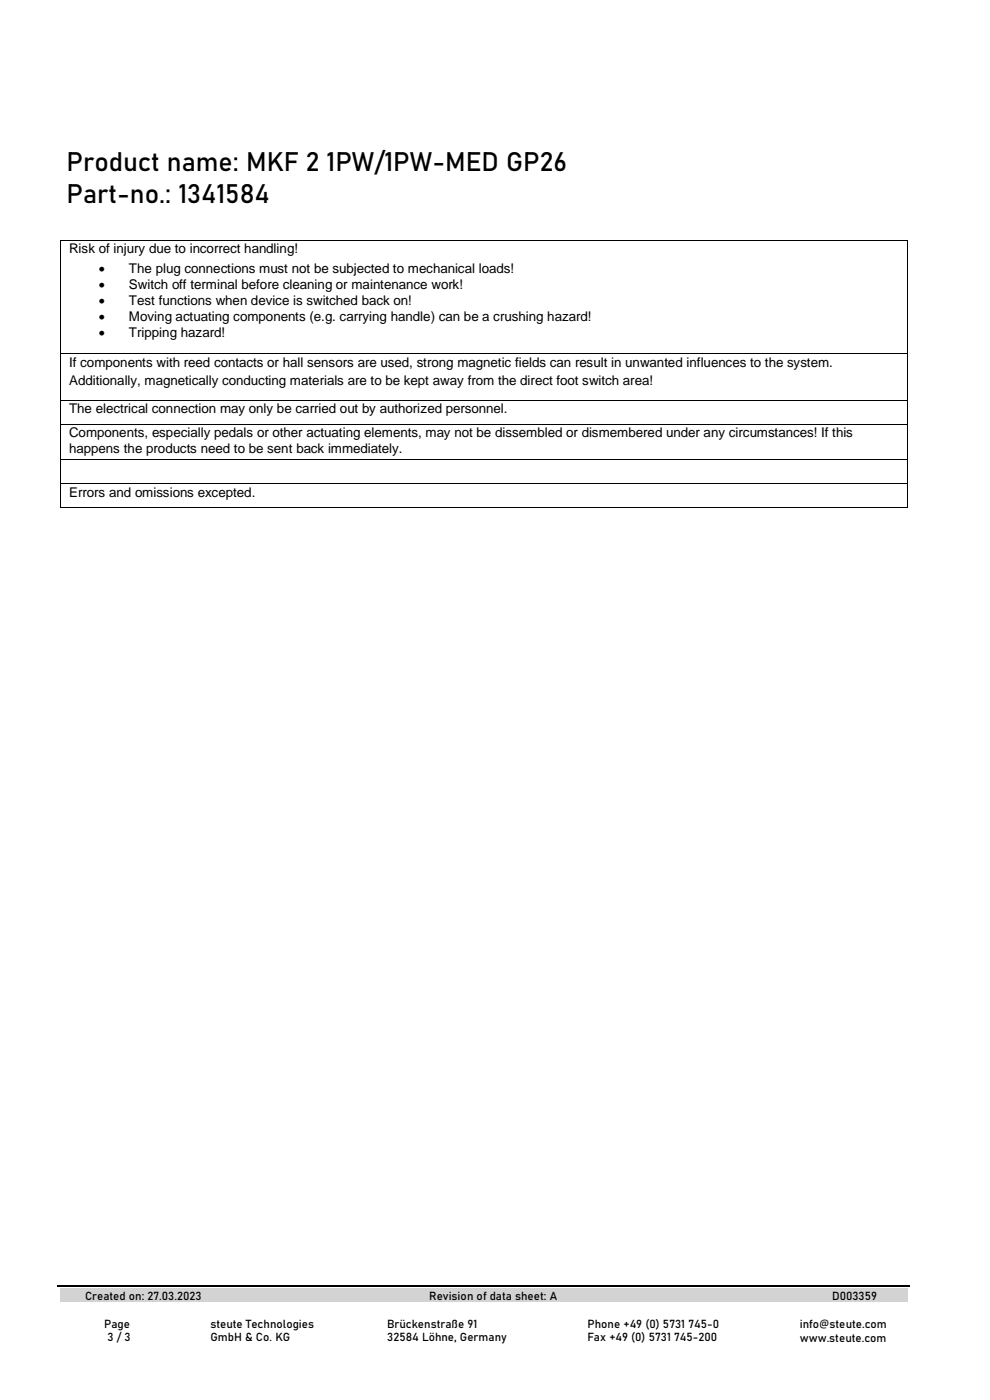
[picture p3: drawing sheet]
<svg xmlns="http://www.w3.org/2000/svg" width="210mm" height="297mm" viewBox="0 0 210 297" stroke-linecap="round" stroke-linejoin="round" font-family="sans-serif">
<defs><g id="words">
<g font-size="5.6">
<text x="14.1" y="36.2">Product name: MKF 2 1PW/1PW-MED GP26</text>
<text x="14.1" y="43">Part-no.: 1341584</text>
</g>
<g font-size="2.8">
<text x="14.6" y="53.8">Risk of injury due to incorrect handling!</text>
<text x="21" y="57.8">•</text>
<text x="27.4" y="57.8">The plug connections must not be subjected to mechanical loads!</text>
<text x="21" y="61.3">•</text>
<text x="21" y="64.7">•</text>
<text x="27.4" y="61.3">Switch off terminal before cleaning or maintenance work!</text>
<text x="27.4" y="64.7">Test functions when device is switched back on!</text>
<text x="21" y="68.2">•</text>
<text x="21" y="71.6">•</text>
<text x="27.4" y="68.2">Moving actuating components (e.g. carrying handle) can be a crushing hazard!</text>
<text x="27.4" y="71.6">Tripping hazard!</text>
<text x="14.6" y="77.8">If components with reed contacts or hall sensors are used, strong magnetic fields can result in unwanted influences to the system.</text>
<text x="14.6" y="81.7">Additionally, magnetically conducting materials are to be kept away from the direct foot switch area!</text>
<text x="14.6" y="87.7">The electrical connection may only be carried out by authorized personnel.</text>
<text x="14.6" y="92.8">Components, especially pedals or other actuating elements, may not be dissembled or dismembered under any circumstances! If this</text>
<text x="14.6" y="96.1">happens the products need to be sent back immediately.</text>
<text x="14.6" y="105.3">Errors and omissions excepted.</text>
</g>
<g font-size="2.5">
<text x="18" y="275.7">Created on: 27.03.2023</text>
<text x="91" y="275.7">Revision of data sheet: A</text>
<text x="176.5" y="275.7">D003359</text>
<text x="22.1" y="281.6">Page</text>
<text x="44.6" y="281.6">steute Technologies</text>
<text x="82.1" y="281.6">Brückenstraße 91</text>
<text x="124.7" y="281.6">Phone +49 (0) 5731 745-0</text>
<text x="169.7" y="281.7">info@steute.com</text>
<text x="22.8" y="284.6">3 / 3</text>
<text x="44.6" y="284.6">GmbH &amp; Co. KG</text>
<text x="82.1" y="284.6">32584 Löhne, Germany</text>
<text x="124.7" y="284.6">Fax +49 (0) 5731 745-200</text>
<text x="169.7" y="284.6">www.steute.com</text>
</g>
</g></defs>
<path d="M12.7 273.3h179.9v2.9h-179.9z" fill-rule="evenodd" fill="#d3d3d3"/>
<path d="M12.2 272.7h180.9" fill="none" stroke="#000" stroke-width=".34"/>
<g fill="#000">
<path d="M12.7 50.9h.1v.2h-.1z" fill-rule="evenodd"/>
<path d="M12.7 50.9h.1v.2h-.1z" fill-rule="evenodd"/>
<path d="M192.4 50.9h.2v.2h-.2z" fill-rule="evenodd"/>
<path d="M192.4 50.9h.2v.2h-.2z" fill-rule="evenodd"/>
<path d="M12.7 74.9h.1v.2h-.1z" fill-rule="evenodd"/>
<path d="M192.4 74.9h.2v.2h-.2z" fill-rule="evenodd"/>
<path d="M12.7 84.8h.1v.2h-.1z" fill-rule="evenodd"/>
<path d="M12.7 90h.1v.2h-.1z" fill-rule="evenodd"/>
<path d="M12.7 97.3h.1v.2h-.1z" fill-rule="evenodd"/>
<path d="M192.4 84.8h.2v.2h-.2z" fill-rule="evenodd"/>
<path d="M192.4 90h.2v.2h-.2z" fill-rule="evenodd"/>
<path d="M192.4 97.3h.2v.2h-.2z" fill-rule="evenodd"/>
<path d="M12.7 102.5h.1v.2h-.1z" fill-rule="evenodd"/>
<path d="M12.7 107.7h.1v.1h-.1z" fill-rule="evenodd"/>
<path d="M12.7 107.7h.1v.1h-.1z" fill-rule="evenodd"/>
<path d="M192.4 102.5h.2v.2h-.2z" fill-rule="evenodd"/>
<path d="M192.4 107.7h.2v.1h-.2z" fill-rule="evenodd"/>
<path d="M192.4 107.7h.2v.1h-.2z" fill-rule="evenodd"/>
</g>
<g fill="none" stroke="#000" stroke-width=".21">
<path d="M12.7 51.1v23.8M12.8 51h179.6M192.5 51.1v23.8M12.7 75.1v9.7M12.8 75h179.6M192.5 75.1v9.7M12.7 85v5M12.7 90.2v7.1M12.7 97.5v5M12.8 84.9h179.6M12.8 90.1h179.6M12.8 97.4h179.6"/>
<path d="M192.5 85v5M192.5 90.2v7.1M192.5 97.5v5M12.7 102.7v5M12.8 102.6h179.6M12.8 107.8h179.6M192.5 102.7v5"/>
</g>
<use href="#words"/>
</svg>
